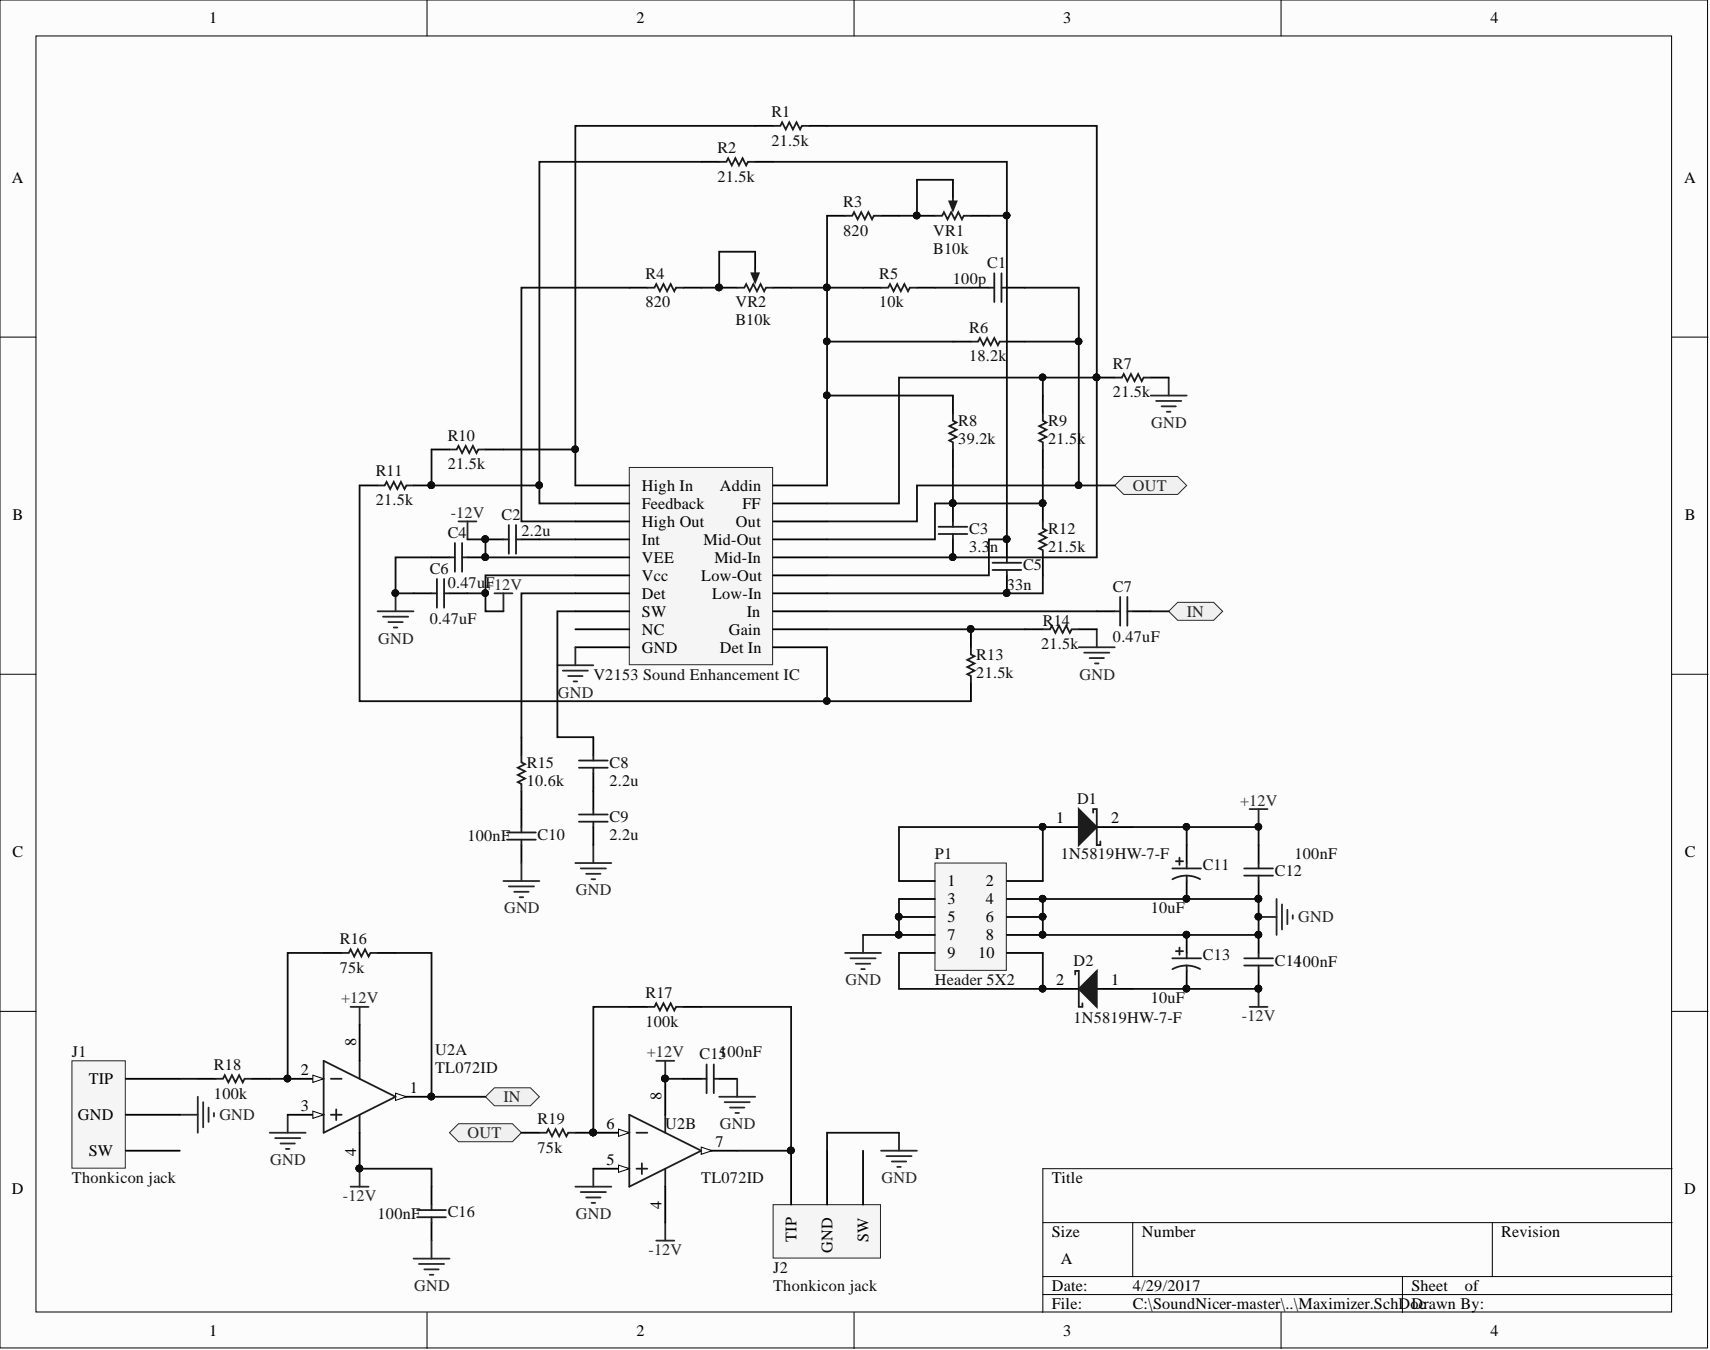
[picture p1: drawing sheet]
<svg xmlns="http://www.w3.org/2000/svg" width="241mm" height="190mm" viewBox="0 0 241 190" stroke-linecap="round" stroke-linejoin="round" font-family="sans-serif">
<defs><g id="words">
<g font-size="2.3">
<text x="29.5" y="3.3">1</text>
<text x="89.8" y="3.3">2</text>
<text x="150" y="3.3">3</text>
<text x="210.3" y="3.3">4</text>
<text x="1.7" y="25.8">A</text>
<text x="237.6" y="25.8">A</text>
<text x="90.6" y="69.3">High In</text>
<text x="90.6" y="71.8">Feedback</text>
<text x="101.6" y="69.3">Addin</text>
<text x="104.8" y="71.8">FF</text>
<text x="1.8" y="73.4">B</text>
<text x="90.6" y="74.3">High Out</text>
<text x="90.6" y="76.9">Int</text>
<text x="99.3" y="76.9">Mid-Out</text>
<text x="103.9" y="74.3">Out</text>
<text x="237.7" y="73.4">B</text>
<text x="90.6" y="79.4">VEE</text>
<text x="90.6" y="82">Vcc</text>
<text x="98.9" y="82">Low-Out</text>
<text x="100.8" y="79.4">Mid-In</text>
<text x="90.6" y="84.5">Det</text>
<text x="90.6" y="87">SW</text>
<text x="90.6" y="89.6">NC</text>
<text x="100.5" y="84.5">Low-In</text>
<text x="102.8" y="89.6">Gain</text>
<text x="105.4" y="87">In</text>
<text x="90.6" y="92.1">GND</text>
<text x="101.6" y="92.1">Det In</text>
<text x="149" y="116.2">1</text>
<text x="156.8" y="116.2">2</text>
<text x="1.8" y="120.9">C</text>
<text x="133.7" y="125.1">1</text>
<text x="139.1" y="125.1">2</text>
<text x="237.7" y="120.9">C</text>
<text x="133.7" y="127.6">3</text>
<text x="133.7" y="130.2">5</text>
<text x="139.1" y="127.6">4</text>
<text x="139.1" y="130.2">6</text>
<text x="133.7" y="132.7">7</text>
<text x="133.7" y="135.2">9</text>
<text x="138" y="135.2">10</text>
<text x="139.1" y="132.7">8</text>
<text x="149" y="139">2</text>
<text x="156.8" y="139">1</text>
<text x="50.2" y="147.7" transform="rotate(-90 50.2 147.7)">8</text>
<text x="12.5" y="153">TIP</text>
<text x="42.5" y="151.7">2</text>
<text x="57.8" y="154.3">1</text>
<text x="93.4" y="155.3" transform="rotate(-90 93.4 155.3)">8</text>
<text x="11" y="158.1">GND</text>
<text x="42.5" y="156.8">3</text>
<text x="85.6" y="159.3">6</text>
<text x="101" y="161.9">7</text>
<text x="12.5" y="163.1">SW</text>
<text x="50.2" y="163.1" transform="rotate(-90 50.2 163.1)">4</text>
<text x="85.6" y="164.4">5</text>
<text x="148.4" y="166.9">Title</text>
<text x="1.7" y="168.6">D</text>
<text x="93.4" y="170.7" transform="rotate(-90 93.4 170.7)">4</text>
<text x="237.6" y="168.6">D</text>
<text x="112.4" y="175.2" transform="rotate(-90 112.4 175.2)">TIP</text>
<text x="117.5" y="176.8" transform="rotate(-90 117.5 176.8)">GND</text>
<text x="122.5" y="175.2" transform="rotate(-90 122.5 175.2)">SW</text>
<text x="148.4" y="174.6">Size</text>
<text x="149.7" y="178.4">A</text>
<text x="161.1" y="174.6">Number</text>
<text x="211.9" y="174.6">Revision</text>
<text x="148.4" y="182.2">Date:</text>
<text x="148.4" y="184.7">File:</text>
<text x="159.8" y="182.2">4/29/2017</text>
<text x="159.8" y="184.7">C:\SoundNicer-master\..\Maximizer.SchDoDcrawn By:</text>
<text x="199.2" y="182.2">Sheet</text>
<text x="206.7" y="182.2">of</text>
<text x="29.5" y="188.5">1</text>
<text x="89.8" y="188.5">2</text>
<text x="150" y="188.5">3</text>
<text x="210.3" y="188.5">4</text>
</g>
<g font-size="2.3" fill="#0e0e0e">
<text x="108.8" y="16.5">R1</text>
<text x="101.2" y="21.6">R2</text>
<text x="108.8" y="20.6">21.5k</text>
<text x="101.2" y="25.6">21.5k</text>
<text x="119" y="29.2">R3</text>
<text x="119" y="33.2">820</text>
<text x="131.7" y="33.2">VR1</text>
<text x="131.7" y="35.8">B10k</text>
<text x="91.1" y="39.3">R4</text>
<text x="124.1" y="39.3">R5</text>
<text x="134.5" y="40.1">100p</text>
<text x="139.3" y="37.8">C1</text>
<text x="91.1" y="43.4">820</text>
<text x="103.8" y="43.4">VR2</text>
<text x="103.8" y="45.9">B10k</text>
<text x="124.1" y="43.4">10k</text>
<text x="136.8" y="46.9">R6</text>
<text x="136.8" y="51">18.2k</text>
<text x="157.1" y="52">R7</text>
<text x="157.1" y="56.1">21.5k</text>
<text x="63.2" y="62.2">R10</text>
<text x="135.2" y="62.7">39.2k</text>
<text x="135.2" y="60.1">R8</text>
<text x="147.9" y="62.7">21.5k</text>
<text x="147.9" y="60.1">R9</text>
<text x="53" y="71.3">21.5k</text>
<text x="53" y="67.2">R11</text>
<text x="63.2" y="66.2">21.5k</text>
<text x="63.2" y="75.9">C4</text>
<text x="70.8" y="73.3">C2</text>
<text x="73.6" y="75.6">2.2u</text>
<text x="136.8" y="77.9">3.3</text>
<text x="136.8" y="75.4">C3</text>
<text x="139.7" y="77.9">n</text>
<text x="147.9" y="77.9">21.5k</text>
<text x="147.9" y="75.4">R12</text>
<text x="60.6" y="80.9">C6</text>
<text x="63.2" y="83">0.47u+12V</text>
<text x="68.5" y="83">F</text>
<text x="142.1" y="83.2">33n</text>
<text x="144.4" y="80.4">C5</text>
<text x="157.1" y="83.5">C7</text>
<text x="60.6" y="88">0.47uF</text>
<text x="147.2" y="88.3">R14</text>
<text x="83.7" y="95.9">V2153 Sound Enhancement IC</text>
<text x="137.8" y="95.7">21.5k</text>
<text x="137.8" y="93.1">R13</text>
<text x="146.9" y="91.6">21.5k</text>
<text x="157.1" y="90.6">0.47uF</text>
<text x="74.3" y="110.9">10.6k</text>
<text x="74.3" y="108.3">R15</text>
<text x="86" y="110.9">2.2u</text>
<text x="86" y="108.3">C8</text>
<text x="152" y="113.4">D1</text>
<text x="66" y="118.7">100nF</text>
<text x="75.9" y="118.5">C10</text>
<text x="86" y="118.5">2.2u</text>
<text x="86" y="115.9">C9</text>
<text x="131.9" y="121.3">P1</text>
<text x="149.7" y="121.3">1N5819HW-7-F</text>
<text x="169.7" y="122.8">C11</text>
<text x="179.9" y="123.6">C12</text>
<text x="182.7" y="121.3">100nF</text>
<text x="162.4" y="128.9">10uF</text>
<text x="48" y="137.3">75k</text>
<text x="48" y="133.2">R16</text>
<text x="151.5" y="136.2">D2</text>
<text x="169.7" y="135.5">C13</text>
<text x="179.9" y="136.2">C14</text>
<text x="182.7" y="136.5">100nF</text>
<text x="91.1" y="140.8">R17</text>
<text x="131.9" y="139">Header 5X2</text>
<text x="162.4" y="141.6">10uF</text>
<text x="10.1" y="149.2">J1</text>
<text x="61.4" y="148.9">U2A</text>
<text x="91.1" y="144.9">100k</text>
<text x="98.7" y="149.4">C15</text>
<text x="101.5" y="149.2">100nF</text>
<text x="151.5" y="144.4">1N5819HW-7-F</text>
<text x="30.2" y="155">100k</text>
<text x="30.2" y="151">R18</text>
<text x="61.4" y="151.5">TL072ID</text>
<text x="75.9" y="158.6">R19</text>
<text x="93.9" y="159.3">U2B</text>
<text x="10.1" y="166.9">Thonkicon jack</text>
<text x="75.9" y="162.6">75k</text>
<text x="98.9" y="166.9">TL072ID</text>
<text x="53.3" y="172">100nF</text>
<text x="63.2" y="171.8">C16</text>
<text x="109.1" y="179.6">J2</text>
<text x="109.1" y="182.2">Thonkicon jack</text>
</g>
<g font-size="2.3" fill="#262626">
<text x="162.5" y="60.4">GND</text>
<text x="159.8" y="69.3">OUT</text>
<text x="63.6" y="73.1">-12V</text>
<text x="167.5" y="87">IN</text>
<text x="53.4" y="90.8">GND</text>
<text x="152.3" y="95.9">GND</text>
<text x="78.7" y="98.4">GND</text>
<text x="175" y="113.7">+12V</text>
<text x="71.1" y="128.9">GND</text>
<text x="81.3" y="126.4">GND</text>
<text x="183.2" y="130.2">GND</text>
<text x="48.1" y="141.6">+12V</text>
<text x="119.3" y="139">GND</text>
<text x="91.3" y="149.2">+12V</text>
<text x="175.2" y="144.1">-12V</text>
<text x="71" y="155.5">IN</text>
<text x="31" y="158.1">GND</text>
<text x="66" y="160.6">OUT</text>
<text x="101.6" y="159.3">GND</text>
<text x="38.1" y="164.4">GND</text>
<text x="124.4" y="166.9">GND</text>
<text x="48.4" y="169.5">-12V</text>
<text x="81.3" y="172">GND</text>
<text x="91.5" y="177.1">-12V</text>
<text x="58.4" y="182.2">GND</text>
</g>
</g></defs>
<g fill="#fcfcfc" stroke="#000" stroke-width=".14">
<path d="M0 0h241v190.2h-241z"/>
<path d="M5.1 5.1h230.8v180h-230.8z"/>
</g>
<g fill="none" stroke="#000" stroke-width=".14">
<path d="M60.3 0v5.1M120.5 0v5.1M180.8 0v5.1M0 47.6h5.1M236 47.6h5M0 95.1h5.1M236 95.1h5M0 142.7h5.1M236 142.7h5M147.2 172.5h88.8M159.8 172.5v7.6M210.6 172.5v7.6"/>
<path d="M236 164.9h-88.8v20.3M60.3 185.2v5.1M120.5 185.2v5.1M147.2 180.1h88.8M147.2 182.7h88.8M180.8 185.2v5.1M197.9 180.1v5.1"/>
</g>
<path d="M88.8 66h20.2v27.8h-20.2z" fill="#f5f5f5" stroke="#262626" stroke-width=".14"/>
<g fill="none" stroke="#000" stroke-width=".25">
<path d="M106.6 35.5v2.6M109.1 40.6h2.5M121.8 40.6h2.5M129.4 40.6h2.5M134.5 55.8v2.6M134.5 48.2h2.5M137 40.6h2.5M142.1 48.2h2.5M142.1 40.6h2.5M81.2 68.5h7.6M81.2 71h7.6M81.2 73.6h7.6"/>
<path d="M81.2 76.1h7.6M81.2 78.7h7.6M109.1 68.5h7.6M109.1 71h7.6M109.1 73.6h7.6M109.1 76.1h7.6M109.1 78.7h7.6M134.5 63.4v2.6M134.5 71v2.6M134.5 76.1v2.6M142.1 76.1v2.6M81.2 81.2h7.6"/>
<path d="M81.2 83.7h7.6M81.2 86.3h7.6M81.2 88.8h7.6M81.2 91.3h7.6M109.1 81.2h7.6M109.1 83.7h7.6M109.1 86.3h7.6M109.1 88.8h7.6M109.1 91.3h7.6M142.1 81.2v2.5"/>
</g>
<path d="M152.2 91.3h5.1M153 92.1h3.5M153.8 92.9h2M154.5 93.6h.5M154.8 88.8v2.5" fill="none" stroke="#262626" stroke-width=".25"/>
<g fill="#0e0e0e" stroke="#0e0e0e" stroke-width=".14">
<circle cx="142" cy="83.7" r=".47"/>
<circle cx="142" cy="76.1" r=".47"/>
<circle cx="134.4" cy="78.6" r=".47"/>
<circle cx="134.4" cy="71" r=".47"/>
</g>
<g fill="none" stroke="#1c1c1c" stroke-width=".25">
<path d="M106.6 38.1v1.2M140.3 38.6v4M141.3 38.6v4M124.3 40.6h1l.3-.5 .5 1 .5-1 .5 1 .5-1 .5 1 .3-.5h1M134.5 58.4v1l.5 .2-1 .5 1 .5-1 .5 1 .6-1 .5 .5 .2v1M137 48.2h1l.3-.5 .5 1 .5-1 .5 1 .5-1 .5 1 .3-.5h1M139.5 40.6h.8M141.3 40.6h.8M132.4 74.3h4.1M132.4 75.4h4.1M134.5 73.6v.7M134.5 75.4v.7"/>
<path d="M140.1 79.4h4M142.1 78.7v.7M140.1 80.4h4M142.1 80.4v.8"/>
</g>
<path d="M106.1 38.6h1l-.5 1.2z" fill="#1c1c1c"/>
<path d="M106.1 38.6h1l-.5 1.2zM134.5 27.9v1.3M104 40.6h1l.3-.5 .5 1 .5-1 .5 1 .5-1 .5 1 .3-.5h1" fill="none" stroke="#1c1c1c" stroke-width=".25"/>
<path d="M134.5 25.4v2.5M137 30.4h2.5M101.5 40.6h2.5" fill="none" stroke="#000" stroke-width=".25"/>
<circle cx="101.4" cy="40.6" r=".47" fill="#0e0e0e" stroke="#0e0e0e" stroke-width=".14"/>
<path d="M134 28.4h1l-.5 1.3z" fill="#1c1c1c"/>
<g fill="none" stroke="#1c1c1c" stroke-width=".25">
<path d="M109.1 17.8h1l.3-.5 .5 1 .5-1 .5 1 .5-1 .5 1 .3-.5h1M131.9 30.4h1l.3-.5 .5 1.1 .5-1.1 .5 1.1 .5-1.1 .5 1.1 .3-.6h1M134 28.4h1l-.5 1.3zM71 76.1h.8M71.8 74.1v4M72.8 74.1v4M72.8 76.1h.8M60.9 83.7h.8M61.7 81.7v4.1M62.7 81.7v4.1M62.7 83.7h.7M71.5 118.5h4.1"/>
<path d="M71.5 117.5h4.1M73.6 106.6v1l.5 .2-1 .5 1 .5-1 .6 1 .5-1 .5 .5 .2v1M73.6 116.7v.8M73.6 118.5v.7"/>
</g>
<path d="M106.6 17.8h2.5M114.2 17.8h2.5M129.4 30.4h2.5M68.5 76.1h2.5M73.6 76.1h2.5M58.4 83.7h2.5M63.4 83.7h2.6M73.6 104v2.6M73.6 111.6v5.1M73.6 119.2v2.6" fill="none" stroke="#000" stroke-width=".25"/>
<g fill="#0e0e0e" stroke="#0e0e0e" stroke-width=".14">
<circle cx="129.4" cy="30.4" r=".47"/>
<circle cx="68.5" cy="76.1" r=".47"/>
<circle cx="55.8" cy="83.7" r=".47"/>
</g>
<g fill="none" stroke="#262626" stroke-width=".25">
<path d="M64.7 73.6h2.5M66 73.6v2.5M53.3 86.3h5.1M54 87h3.6M54.8 87.8h2M55.6 88.5h.5M55.8 83.7v2.6M69.8 83.7h2.5M71 83.7v2.6M78.7 93.9h5M79.4 94.6h3.6M80.2 95.4h2"/>
<path d="M80.9 96.2h.5M81.2 91.3v2.6M83.7 119.2v2.6M71 124.3h5.1M71.8 125.1h3.6M72.6 125.8h2M73.3 126.6h.5M73.6 121.8v2.5M81.2 121.8h5.1M82 122.5h3.5M82.7 123.3h2M83.5 124.1h.5"/>
</g>
<g fill="#f0f0f0" stroke="#262626" stroke-width=".14">
<path d="M158.6 67.2h7.6l1.3 1.3-1.3 1.3h-7.6l-1.3-1.3z" fill-rule="evenodd"/>
<path d="M164.9 86.3l1.3-1.3h5.1l1.2 1.3-1.2 1.2h-5.1z" fill-rule="evenodd"/>
<path d="M68.5 154.8l1.3-1.3h5l1.3 1.3-1.3 1.2h-5z" fill-rule="evenodd"/>
</g>
<path d="M27.9 152.2h2.5M35.5 152.2h2.6" fill="none" stroke="#000" stroke-width=".25"/>
<path d="M30.4 152.2h1.1l.2-.5 .5 1 .5-1 .5 1 .5-1 .6 1 .2-.5h1" fill="none" stroke="#1c1c1c" stroke-width=".25"/>
<g fill="none" stroke="#262626" stroke-width=".25">
<path d="M38.1 159.8h5M40.6 157.3v2.5M49.5 142.1h2.5M50.7 142.1v2.5M92.6 149.7h2.5M93.9 149.7v2.5M38.8 160.6h3.6M39.6 161.4h2M40.3 162.1h.5M49.5 167.5h2.5M50.7 164.9v2.6M81.2 167.5h5.1"/>
<path d="M82 168.2h3.5M82.7 169h2M83.5 169.7h.5M83.7 164.9v2.6M92.6 175.1h2.5M93.9 172.5v2.6"/>
</g>
<g fill="#0e0e0e" stroke="#0e0e0e" stroke-width=".14">
<circle cx="50.7" cy="164.9" r=".47"/>
<circle cx="93.8" cy="152.2" r=".47"/>
</g>
<path d="M63.4 159.8l1.3-1.2h7.6l1.3 1.2-1.3 1.3h-7.6z" fill-rule="evenodd" fill="#f0f0f0" stroke="#262626" stroke-width=".14"/>
<g fill="none" stroke="#262626" stroke-width=".25">
<path d="M162.4 55.8h5.1M163.1 56.6h3.6M163.9 57.3h2M164.7 58.1h.5M164.9 53.3v2.5M25.4 157.3h2.5M27.9 154.8v5M28.7 155.5v3.6M29.4 156.3v2M30.2 157.1v.5M126.9 159.8v2.6M124.3 162.4h5.1"/>
<path d="M125.1 163.1h3.5M125.8 163.9h2.1M126.6 164.7h.5"/>
</g>
<path d="M131.9 121.8h10.1v15.1h-10.1z" fill="#f5f5f5" stroke="#262626" stroke-width=".14"/>
<path d="M147.2 116.7h5M154.8 116.7h5M126.9 124.3h5M126.9 126.9h5M126.9 129.4h5M126.9 131.9h5M126.9 134.5h5M142.1 124.3h5.1M142.1 126.9h5.1M142.1 129.4h5.1M142.1 131.9h5.1M142.1 134.5h5.1" fill="none" stroke="#000" stroke-width=".25"/>
<g fill="#0e0e0e" stroke="#0e0e0e" stroke-width=".14">
<circle cx="147.1" cy="126.8" r=".47"/>
<circle cx="126.8" cy="129.4" r=".47"/>
<circle cx="147.1" cy="129.4" r=".47"/>
<circle cx="126.8" cy="131.9" r=".47"/>
<circle cx="147.1" cy="131.9" r=".47"/>
<circle cx="177.6" cy="129.4" r=".47"/>
<circle cx="177.6" cy="116.7" r=".47"/>
<circle cx="147.1" cy="116.7" r=".47"/>
</g>
<path d="M176.3 114.2h2.6M177.6 114.2v2.5M119.2 134.5h5.1M120 135.2h3.6M120.8 136h2M121.5 136.8h.5M121.8 131.9v2.6M177.6 129.4h2.5M180.1 126.9v5M180.9 127.6v3.6M181.7 128.4v2M182.4 129.1v.5" fill="none" stroke="#262626" stroke-width=".25"/>
<path d="M152.2 114.2l2.6 2.5-2.6 2.5z" fill="#1c1c1c"/>
<path d="M152.2 114.2l2.6 2.5-2.6 2.5zM154.3 114.7v-.5h.5v5h.5v-.5M165.4 122.5h4.1M165.9 121.5h1M166.4 121v1M167.5 123.6l1.1 .1 .7 .4M167.5 123.6l-1.3 .1-.8 .4M167.5 121.8v.7M167.5 123.6v.7" fill="none" stroke="#1c1c1c" stroke-width=".25"/>
<g fill="#0e0e0e" stroke="#0e0e0e" stroke-width=".14">
<circle cx="147.1" cy="116.7" r=".47"/>
<circle cx="167.4" cy="126.8" r=".47"/>
<circle cx="177.6" cy="139.5" r=".47"/>
</g>
<path d="M167.5 119.2v2.6M167.5 124.3v2.6" fill="none" stroke="#000" stroke-width=".25"/>
<path d="M177.6 139.5v2.6M176.3 142.1h2.6" fill="none" stroke="#262626" stroke-width=".25"/>
<path d="M10.1 149.7h7.6v15.1h-7.6z" fill="#f5f5f5" stroke="#262626" stroke-width=".14"/>
<path d="M17.8 152.2h7.6M17.8 157.3h7.6M17.8 162.4h7.6" fill="none" stroke="#000" stroke-width=".25"/>
<path d="M109.1 170h15.1v7.5h-15.1z" fill="#f5f5f5" stroke="#262626" stroke-width=".14"/>
<path d="M55.8 154.8h5.1M111.6 162.4v7.6M116.7 162.4v7.6M121.8 162.4v7.6" fill="none" stroke="#000" stroke-width=".25"/>
<circle cx="111.6" cy="162.3" r=".47" fill="#0e0e0e" stroke="#0e0e0e" stroke-width=".14"/>
<path d="M55.8 154.3l1.5 .5-1.5 .5z" fill="#fcfcfc"/>
<path d="M55.8 154.3l1.5 .5-1.5 .5z" fill="none" stroke="#000" stroke-width=".14"/>
<circle cx="60.9" cy="154.7" r=".47" fill="#0e0e0e" stroke="#0e0e0e" stroke-width=".14"/>
<path d="M40.6 152.2h5.1" fill="none" stroke="#000" stroke-width=".25"/>
<path d="M44.1 151.7l1.6 .5-1.6 .5z" fill="#fcfcfc"/>
<path d="M44.1 151.7l1.6 .5-1.6 .5z" fill="none" stroke="#000" stroke-width=".14"/>
<circle cx="40.6" cy="152.2" r=".47" fill="#0e0e0e" stroke="#0e0e0e" stroke-width=".14"/>
<path d="M40.6 157.3h5.1" fill="none" stroke="#000" stroke-width=".25"/>
<path d="M44.1 156.8l1.6 .5-1.6 .5z" fill="#fcfcfc"/>
<path d="M44.1 156.8l1.6 .5-1.6 .5z" fill="none" stroke="#000" stroke-width=".14"/>
<path d="M45.7 149.7l10.1 5.1-10.1 5zM46.7 152.2h1.5M46.7 157.3h1.5M47.4 156.5v1.6M50.7 149.7v2.5M50.7 157.3v2.5" fill="none" stroke="#1c1c1c" stroke-width=".25"/>
<path d="M50.7 144.6v5.1M50.7 159.8v5.1M83.7 164.9h5.1" fill="none" stroke="#000" stroke-width=".25"/>
<g fill="#0e0e0e" stroke="#0e0e0e" stroke-width=".14">
<circle cx="50.7" cy="164.9" r=".47"/>
<circle cx="60.9" cy="154.7" r=".47"/>
<circle cx="40.6" cy="152.2" r=".47"/>
</g>
<path d="M87.3 164.4l1.5 .5-1.5 .5z" fill="#fcfcfc"/>
<path d="M87.3 164.4l1.5 .5-1.5 .5z" fill="none" stroke="#000" stroke-width=".14"/>
<path d="M83.7 159.8h5.1" fill="none" stroke="#000" stroke-width=".25"/>
<path d="M87.3 159.3l1.5 .5-1.5 .5z" fill="#fcfcfc"/>
<path d="M87.3 159.3l1.5 .5-1.5 .5z" fill="none" stroke="#000" stroke-width=".14"/>
<circle cx="83.7" cy="159.8" r=".47" fill="#0e0e0e" stroke="#0e0e0e" stroke-width=".14"/>
<path d="M98.9 162.4h5.1" fill="none" stroke="#000" stroke-width=".25"/>
<path d="M98.9 161.9l1.6 .5-1.6 .5z" fill="#fcfcfc"/>
<path d="M98.9 161.9l1.6 .5-1.6 .5z" fill="none" stroke="#000" stroke-width=".14"/>
<g fill="none" stroke="#1c1c1c" stroke-width=".25">
<path d="M101.5 22.8h1l.3-.5 .5 1 .5-1 .5 1 .5-1 .5 1 .2-.5h1.1M91.3 40.6h1.1l.2-.5 .5 1 .5-1 .5 1 .5-1 .5 1 .3-.5h1M147.2 58.4v1l.5 .2-1.1 .5 1.1 .5-1.1 .5 1.1 .6-1.1 .5 .6 .2v1M157.3 53.3h1l.3-.5 .5 1 .5-1 .5 1 .5-1 .5 1 .3-.5h1M53.3 68.5h1l.2-.5 .6 1 .5-1 .5 1 .5-1 .5 1 .2-.5h1.1M63.4 63.4h1l.3-.5 .5 1 .5-1 .5 1 .5-1 .5 1 .3-.5h1M147.2 73.6v1l.5 .2-1.1 .6 1.1 .5-1.1 .5 1.1 .5-1.1 .5 .6 .2v1.1M137 91.3v1.1l.5 .2-1 .5 1 .5-1 .5 1 .5-1 .5 .5 .3v1M147.2 88.8h1l.2-.5 .5 1 .5-1 .5 1 .6-1 .5 1 .2-.5h1M48.2 134.5h1l.3-.5 .5 1 .5-1 .5 1 .5-1 .5 1 .3-.5h1M165.4 135.2h4.1M165.9 134.2h1"/>
<path d="M166.4 133.7v1M167.5 136.2l1.1 .2 .7 .3M167.5 136.2l-1.3 .2-.8 .4M167.5 134.5v.7M167.5 136.2v.8M88.8 157.3l10.1 5.1-10.1 5.1zM89.8 159.8h1.5M91.3 142.1h1.1l.2-.5 .5 1 .5-1 .5 1 .5-1 .5 1 .3-.5h1M93.9 157.3v2.5M89.8 164.9h1.5M90.6 164.2v1.5M93.9 164.9v2.6"/>
</g>
<g fill="none" stroke="#000" stroke-width=".25">
<path d="M98.9 22.8h2.6M106.6 22.8h2.5M88.8 40.6h2.5M96.4 40.6h2.5M147.2 55.8v2.6M154.8 53.3h2.5M162.4 53.3h2.5M50.7 68.5h2.6M58.4 68.5h2.5M60.9 63.4h2.5M68.5 63.4h2.5M147.2 63.4v2.6"/>
<path d="M147.2 71v2.6M147.2 78.7v2.5M137 88.8v2.5M137 96.4v2.5M144.6 88.8h2.6M152.2 88.8h2.6M45.7 134.5h2.5M53.3 134.5h2.5M147.2 139.5h5M154.8 139.5h5M167.5 131.9v2.6M167.5 137v2.5"/>
<path d="M88.8 142.1h2.5M93.9 152.2v5.1M96.4 142.1h2.5M93.9 167.5v5"/>
</g>
<g fill="#0e0e0e" stroke="#0e0e0e" stroke-width=".14">
<circle cx="93.8" cy="152.2" r=".47"/>
<circle cx="83.7" cy="159.8" r=".47"/>
<circle cx="60.9" cy="68.5" r=".47"/>
<circle cx="154.7" cy="53.2" r=".47"/>
<circle cx="147.1" cy="71" r=".47"/>
<circle cx="137" cy="88.8" r=".47"/>
<circle cx="167.4" cy="131.9" r=".47"/>
<circle cx="167.4" cy="139.5" r=".47"/>
<circle cx="147.1" cy="139.5" r=".47"/>
</g>
<path d="M152.2 139.5l2.6-2.5v5.1z" fill="#1c1c1c"/>
<g fill="none" stroke="#1c1c1c" stroke-width=".25">
<path d="M119.2 30.4h1.1l.2-.5 .5 1.1 .5-1.1 .5 1.1 .5-1.1 .6 1.1 .2-.6h1M63.4 78.7h.8M64.2 76.6v4.1M65.2 76.6v4.1M65.2 78.7h.8M157.3 86.3h.8M158.1 84.2v4.1M159.1 84.2v4.1M159.1 86.3h.7M81.7 107.3h4.1M81.7 108.3h4.1M81.7 114.9h4.1"/>
<path d="M81.7 115.9h4.1M83.7 106.6v.7M83.7 108.3v.8M83.7 114.2v.7M83.7 115.9v.8M151.7 137.5v-.5h.5v5.1h.5v-.5M152.2 139.5l2.6-2.5v5.1zM175.6 123.6h4M175.6 122.5h4M175.6 136.2h4M175.6 135.2h4M177.6 121.8v.7"/>
<path d="M177.6 123.6v.7M177.6 134.5v.7M177.6 136.2v.8M76.1 159.8h1l.3-.5 .5 1 .5-1 .5 1 .5-1 .5 1 .3-.5h1M98.9 152.2h.8M99.7 150.2v4.1M100.7 150.2v4.1M100.7 152.2h.8M58.9 171.8h4M58.9 170.8h4M60.9 170v.8M60.9 171.8v.7"/>
</g>
<g fill="#0e0e0e" stroke="#0e0e0e" stroke-width=".14">
<circle cx="147.1" cy="139.5" r=".47"/>
<circle cx="68.5" cy="78.6" r=".47"/>
<circle cx="177.6" cy="126.8" r=".47"/>
<circle cx="177.6" cy="131.9" r=".47"/>
<circle cx="177.6" cy="139.5" r=".47"/>
<circle cx="116.7" cy="98.9" r=".47"/>
<circle cx="137" cy="88.8" r=".47"/>
<circle cx="142" cy="83.7" r=".47"/>
<circle cx="134.4" cy="71" r=".47"/>
<circle cx="116.7" cy="55.8" r=".47"/>
<circle cx="116.7" cy="48.2" r=".47"/>
<circle cx="152.2" cy="48.2" r=".47"/>
<circle cx="152.2" cy="68.5" r=".47"/>
<circle cx="116.7" cy="40.6" r=".47"/>
<circle cx="101.4" cy="40.6" r=".47"/>
<circle cx="129.4" cy="30.4" r=".47"/>
<circle cx="142" cy="30.4" r=".47"/>
<circle cx="142" cy="76.1" r=".47"/>
<circle cx="81.2" cy="63.4" r=".47"/>
<circle cx="60.9" cy="68.5" r=".47"/>
<circle cx="76.1" cy="68.5" r=".47"/>
<circle cx="68.5" cy="76.1" r=".47"/>
<circle cx="55.8" cy="83.7" r=".47"/>
<circle cx="68.5" cy="83.7" r=".47"/>
<circle cx="60.9" cy="154.7" r=".47"/>
<circle cx="83.7" cy="159.8" r=".47"/>
<circle cx="111.6" cy="162.3" r=".47"/>
<circle cx="147.1" cy="53.2" r=".47"/>
<circle cx="134.4" cy="78.6" r=".47"/>
<circle cx="154.7" cy="53.2" r=".47"/>
<circle cx="147.1" cy="71" r=".47"/>
<circle cx="126.8" cy="129.4" r=".47"/>
<circle cx="126.8" cy="131.9" r=".47"/>
<circle cx="147.1" cy="116.7" r=".47"/>
<circle cx="167.4" cy="116.7" r=".47"/>
<circle cx="177.6" cy="116.7" r=".47"/>
<circle cx="167.4" cy="126.8" r=".47"/>
<circle cx="147.1" cy="126.8" r=".47"/>
<circle cx="147.1" cy="129.4" r=".47"/>
<circle cx="147.1" cy="131.9" r=".47"/>
<circle cx="167.4" cy="131.9" r=".47"/>
<circle cx="177.6" cy="129.4" r=".47"/>
<circle cx="167.4" cy="139.5" r=".47"/>
<circle cx="40.6" cy="152.2" r=".47"/>
<circle cx="50.7" cy="164.9" r=".47"/>
<circle cx="93.8" cy="152.2" r=".47"/>
</g>
<g fill="none" stroke="#000" stroke-width=".25">
<path d="M116.7 30.4h2.5M124.3 30.4h2.6M60.9 78.7h2.5M66 78.7h2.5M154.8 86.3h2.5M159.8 86.3h2.6M83.7 104v2.6M83.7 109.1v5.1M83.7 116.7v2.5M177.6 119.2v2.6M177.6 124.3v2.6M177.6 131.9v2.6"/>
<path d="M177.6 137v2.5M73.6 159.8h2.5M81.2 159.8h2.5M96.4 152.2h2.5M101.5 152.2h2.5M60.9 167.5v2.5M60.9 172.5v2.6"/>
</g>
<path d="M101.5 154.8h5.1M102.2 155.5h3.6M103 156.3h2M103.8 157.1h.5M104 152.2v2.6M58.4 177.6h5M59.1 178.4h3.6M59.9 179.1h2M60.6 179.9h.5M60.9 175.1v2.5" fill="none" stroke="#262626" stroke-width=".25"/>
<g fill="none" stroke="#0e0e0e" stroke-width=".25">
<path d="M106.6 17.8h-25.4v50.7M116.7 17.8h38.1v60.9h-38.1M98.9 22.8h-22.8v48.2h5.1M106.6 35.5h-5.1v5.1h-2.6M109.1 22.8h33v7.6M116.7 30.4v10.2h-5.1M134.5 25.4h-5.1v5h-2.5M139.5 30.4h2.6v45.7h-2.6v5.1h-22.8M88.8 40.6h-15.2v33h7.6M121.8 40.6h-5.1v7.6M131.9 40.6h5.1M134.5 55.8h-17.8v12.7"/>
<path d="M134.5 48.2h-17.8v7.6M144.6 48.2h7.6v20.3h-22.8v5.1h-12.7M144.6 40.6h7.6v7.6M147.2 53.3v2.5M154.8 53.3h-27.9v17.7h-10.2M50.7 68.5v30.4h66M60.9 63.4v5.1h15.2M60.9 78.7h-5.1v5h2.6M66 76.1h2.5v2.6h12.7M71 63.4h10.2M76.1 76.1h5.1M134.5 66v5"/>
<path d="M147.2 66v5h-15.3v5.1h-15.2M152.2 68.5h5.1M68.5 83.7v2.6h2.5M81.2 81.2h-12.7v2.5h-2.5M81.2 83.7h-7.6v20.3M81.2 86.3h-2.5v17.7h5M116.7 91.3v7.6h20.3M116.7 88.8h27.9M116.7 86.3h38.1M147.2 81.2v2.5h-30.5M162.4 86.3h2.5M159.8 116.7h17.8v2.5"/>
<path d="M167.5 116.7v2.5M45.7 134.5h-5.1v17.7h-2.5M55.8 134.5h5.1v20.3h7.6M126.9 126.9v5h-5.1M126.9 124.3v-7.6h20.3v7.6M126.9 134.5v5h20.3v-5M147.2 126.9h30.4v5h-30.4zM159.8 139.5h17.8M25.4 152.2h2.5M88.8 142.1h-5.1v17.7M93.9 152.2h2.5M98.9 142.1h12.7v20.3h-7.6"/>
<path d="M126.9 159.8h-10.2v2.6M50.7 164.9h10.2v2.6"/>
</g>
<use href="#words"/>
</svg>
